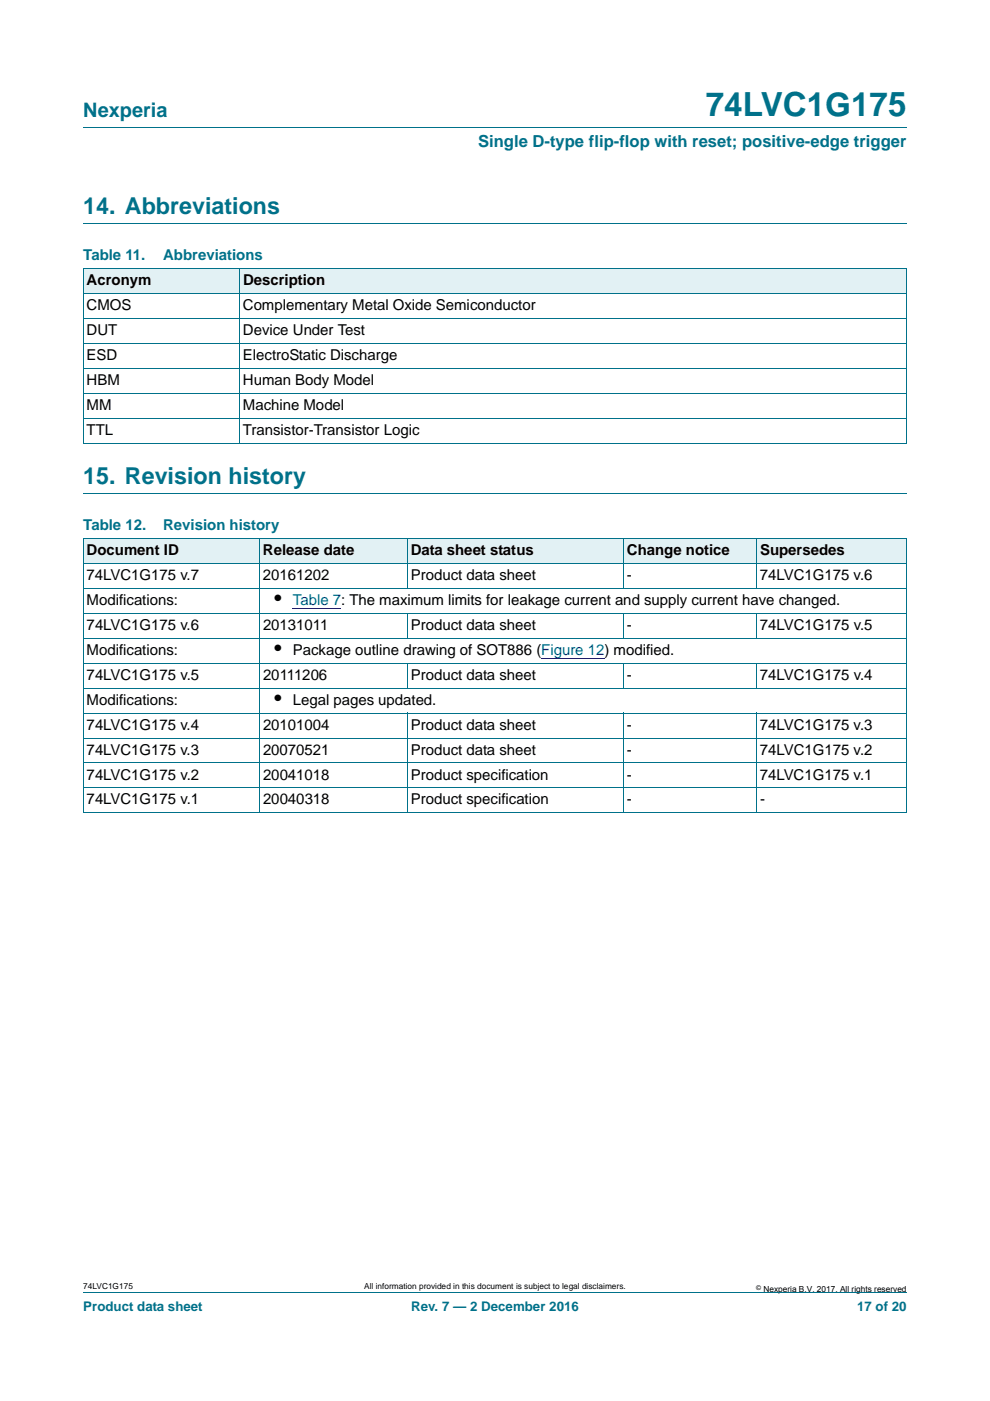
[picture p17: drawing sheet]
<svg xmlns="http://www.w3.org/2000/svg" width="210mm" height="297mm" viewBox="0 0 210 297" stroke-linecap="round" stroke-linejoin="round" font-family="sans-serif">
<defs><g id="words">
<text font-size="7" fill="#00718a" x="149.7" y="24.6">74LVC1G175</text>
<g font-size="4.9" fill="#00718a">
<text x="17.7" y="45.4">14. Abbreviations</text>
<text x="17.7" y="102.6">15. Revision history</text>
</g>
<text font-size="4.2" fill="#00718a" x="17.7" y="24.9">Nexperia</text>
<g font-size="4.2">
<text x="58.2" y="128.2">•</text>
<text x="58.2" y="138.8">•</text>
<text x="58.2" y="149.4">•</text>
</g>
<text font-size="3.5" fill="#00718a" x="101.4" y="31.1">Single D-type flip-flop with reset; positive-edge trigger</text>
<g font-size="3.2" fill="#00718a">
<text x="17.7" y="55.2">Table 11.</text>
<text x="34.6" y="55.2">Abbreviations</text>
<text x="17.7" y="112.4">Table 12.</text>
<text x="34.6" y="112.4">Revision history</text>
</g>
<g font-size="3.2">
<text x="18.4" y="65.8">CMOS</text>
<text x="18.4" y="60.5">Acronym</text>
<text x="51.5" y="65.8">Complementary Metal Oxide Semiconductor</text>
<text x="51.5" y="60.5">Description</text>
<text x="18.4" y="71.1">DUT</text>
<text x="51.5" y="71.1">Device Under Test</text>
<text x="18.4" y="76.4">ESD</text>
<text x="51.5" y="76.4">ElectroStatic Discharge</text>
<text x="18.4" y="81.7">HBM</text>
<text x="51.5" y="81.7">Human Body Model</text>
<text x="18.4" y="87">MM</text>
<text x="51.5" y="87">Machine Model</text>
<text x="18.4" y="92.3">TTL</text>
<text x="51.5" y="92.3">Transistor-Transistor Logic</text>
<text x="18.4" y="117.6">Document ID</text>
<text x="55.8" y="117.6">Release date</text>
<text x="87.1" y="117.6">Data sheet status</text>
<text x="132.9" y="117.6">Change notice</text>
<text x="161.2" y="117.6">Supersedes</text>
<text x="18.4" y="122.9">74LVC1G175 v.7</text>
<text x="55.8" y="122.9">20161202</text>
<text x="87.1" y="122.9">Product data sheet</text>
<text x="132.9" y="122.9">-</text>
<text x="161.2" y="122.9">74LVC1G175 v.6</text>
<text x="18.4" y="128.2">Modifications:</text>
<text x="18.4" y="133.5">74LVC1G175 v.6</text>
<text x="55.8" y="133.5">20131011</text>
<text x="87.1" y="133.5">Product data sheet</text>
<text x="132.9" y="133.5">-</text>
<text x="161.2" y="133.5">74LVC1G175 v.5</text>
<text x="18.4" y="138.8">Modifications:</text>
<text x="62.1" y="138.8">Package outline drawing of SOT886 (Figure 12) modified.</text>
<text x="18.4" y="144.1">74LVC1G175 v.5</text>
<text x="18.4" y="149.4">Modifications:</text>
<text x="55.8" y="144.1">20111206</text>
<text x="62.1" y="149.4">Legal pages updated.</text>
<text x="87.1" y="144.1">Product data sheet</text>
<text x="132.9" y="144.1">-</text>
<text x="161.2" y="144.1">74LVC1G175 v.4</text>
<text x="18.4" y="154.7">74LVC1G175 v.4</text>
<text x="55.8" y="154.7">20101004</text>
<text x="87.1" y="154.7">Product data sheet</text>
<text x="132.9" y="154.7">-</text>
<text x="161.2" y="154.7">74LVC1G175 v.3</text>
<text x="18.4" y="160">74LVC1G175 v.3</text>
<text x="55.8" y="160">20070521</text>
<text x="87.1" y="160">Product data sheet</text>
<text x="132.9" y="160">-</text>
<text x="161.2" y="160">74LVC1G175 v.2</text>
<text x="18.4" y="165.3">74LVC1G175 v.2</text>
<text x="55.8" y="165.3">20041018</text>
<text x="87.1" y="165.3">Product specification</text>
<text x="132.9" y="165.3">-</text>
<text x="161.2" y="165.3">74LVC1G175 v.1</text>
<text x="18.4" y="170.6">74LVC1G175 v.1</text>
<text x="55.8" y="170.6">20040318</text>
<text x="87.1" y="170.6">Product specification</text>
<text x="132.9" y="170.6">-</text>
<text x="161.2" y="170.6">-</text>
</g>
<text font-size="3.2" fill="#00f" x="62.1" y="128.2">Table 7: The maximum limits for leakage current and supply current have changed.</text>
<g font-size="2.8" fill="#00718a">
<text x="17.7" y="277.9">Product data sheet</text>
<text x="87.2" y="277.9">Rev. 7 — 2 December 2016</text>
<text x="181.8" y="277.9">17 of 20</text>
</g>
<g font-size="1.8">
<text x="17.7" y="273.3">74LVC1G175</text>
<text x="77.2" y="273.3">All information provided in this document is subject to legal disclaimers.</text>
<text x="161.9" y="273.9">Nexperia B.V. 2017. All rights reserved</text>
</g>
<text font-size="1.4" x="160.4" y="273.4">©</text>
</g></defs>
<path d="M17.7 27h174.6M17.7 47.4h174.6M17.7 104.6h174.6M17.7 273.9h174.6" fill="none" stroke="#00718a" stroke-width=".21"/>
<g fill="#e2f1f4">
<path d="M17.7 57h33.1v5.3h-33.1z"/>
<path d="M50.8 57h141.5v5.3h-141.5z"/>
<path d="M17.7 114.1h37.4v5.3h-37.4z"/>
<path d="M55.1 114.1h31.3v5.3h-31.3z"/>
<path d="M86.4 114.1h45.8v5.3h-45.8z"/>
<path d="M132.2 114.1h28.3v5.3h-28.3z"/>
<path d="M160.5 114.1h31.8v5.3h-31.8z"/>
</g>
<path d="M62.1 128.9h10.2M114.8 139.5h13.4" fill="none" stroke="#00f" stroke-width=".21"/>
<g fill="none" stroke="#00718a" stroke-width=".21">
<path d="M17.6 57h174.7M17.7 57v37M50.8 56.9v37.1M192.3 57v37M17.6 62.3h174.7M17.6 67.6h174.7M17.6 72.8h174.7M17.6 78.1h174.7M17.6 83.4h174.7M17.6 88.7h174.7M17.6 94h174.7M17.6 114.1h174.7"/>
<path d="M17.6 119.4h174.7M17.7 114.2v58.1M55.1 114.1v58.3M86.4 114.1v10.6M132.3 114.1v10.6M160.5 114.1v10.6M192.3 114.2v58.1M17.6 124.7h174.7M17.6 130h174.7M17.6 135.3h174.7M86.4 130v5.3M132.3 130v5.3"/>
<path d="M160.5 130v5.3M17.6 140.6h174.7M17.6 145.9h174.7M17.6 151.2h174.7M17.6 156.5h174.7M86.4 140.5v5.4M86.4 151.1v21.3M132.3 140.5v5.4M132.3 151.1v21.3M160.5 140.5v5.4M160.5 151.1v21.3M17.6 161.8h174.7"/>
<path d="M17.6 167.1h174.7M17.6 172.3h174.7"/>
</g>
<use href="#words"/>
</svg>
